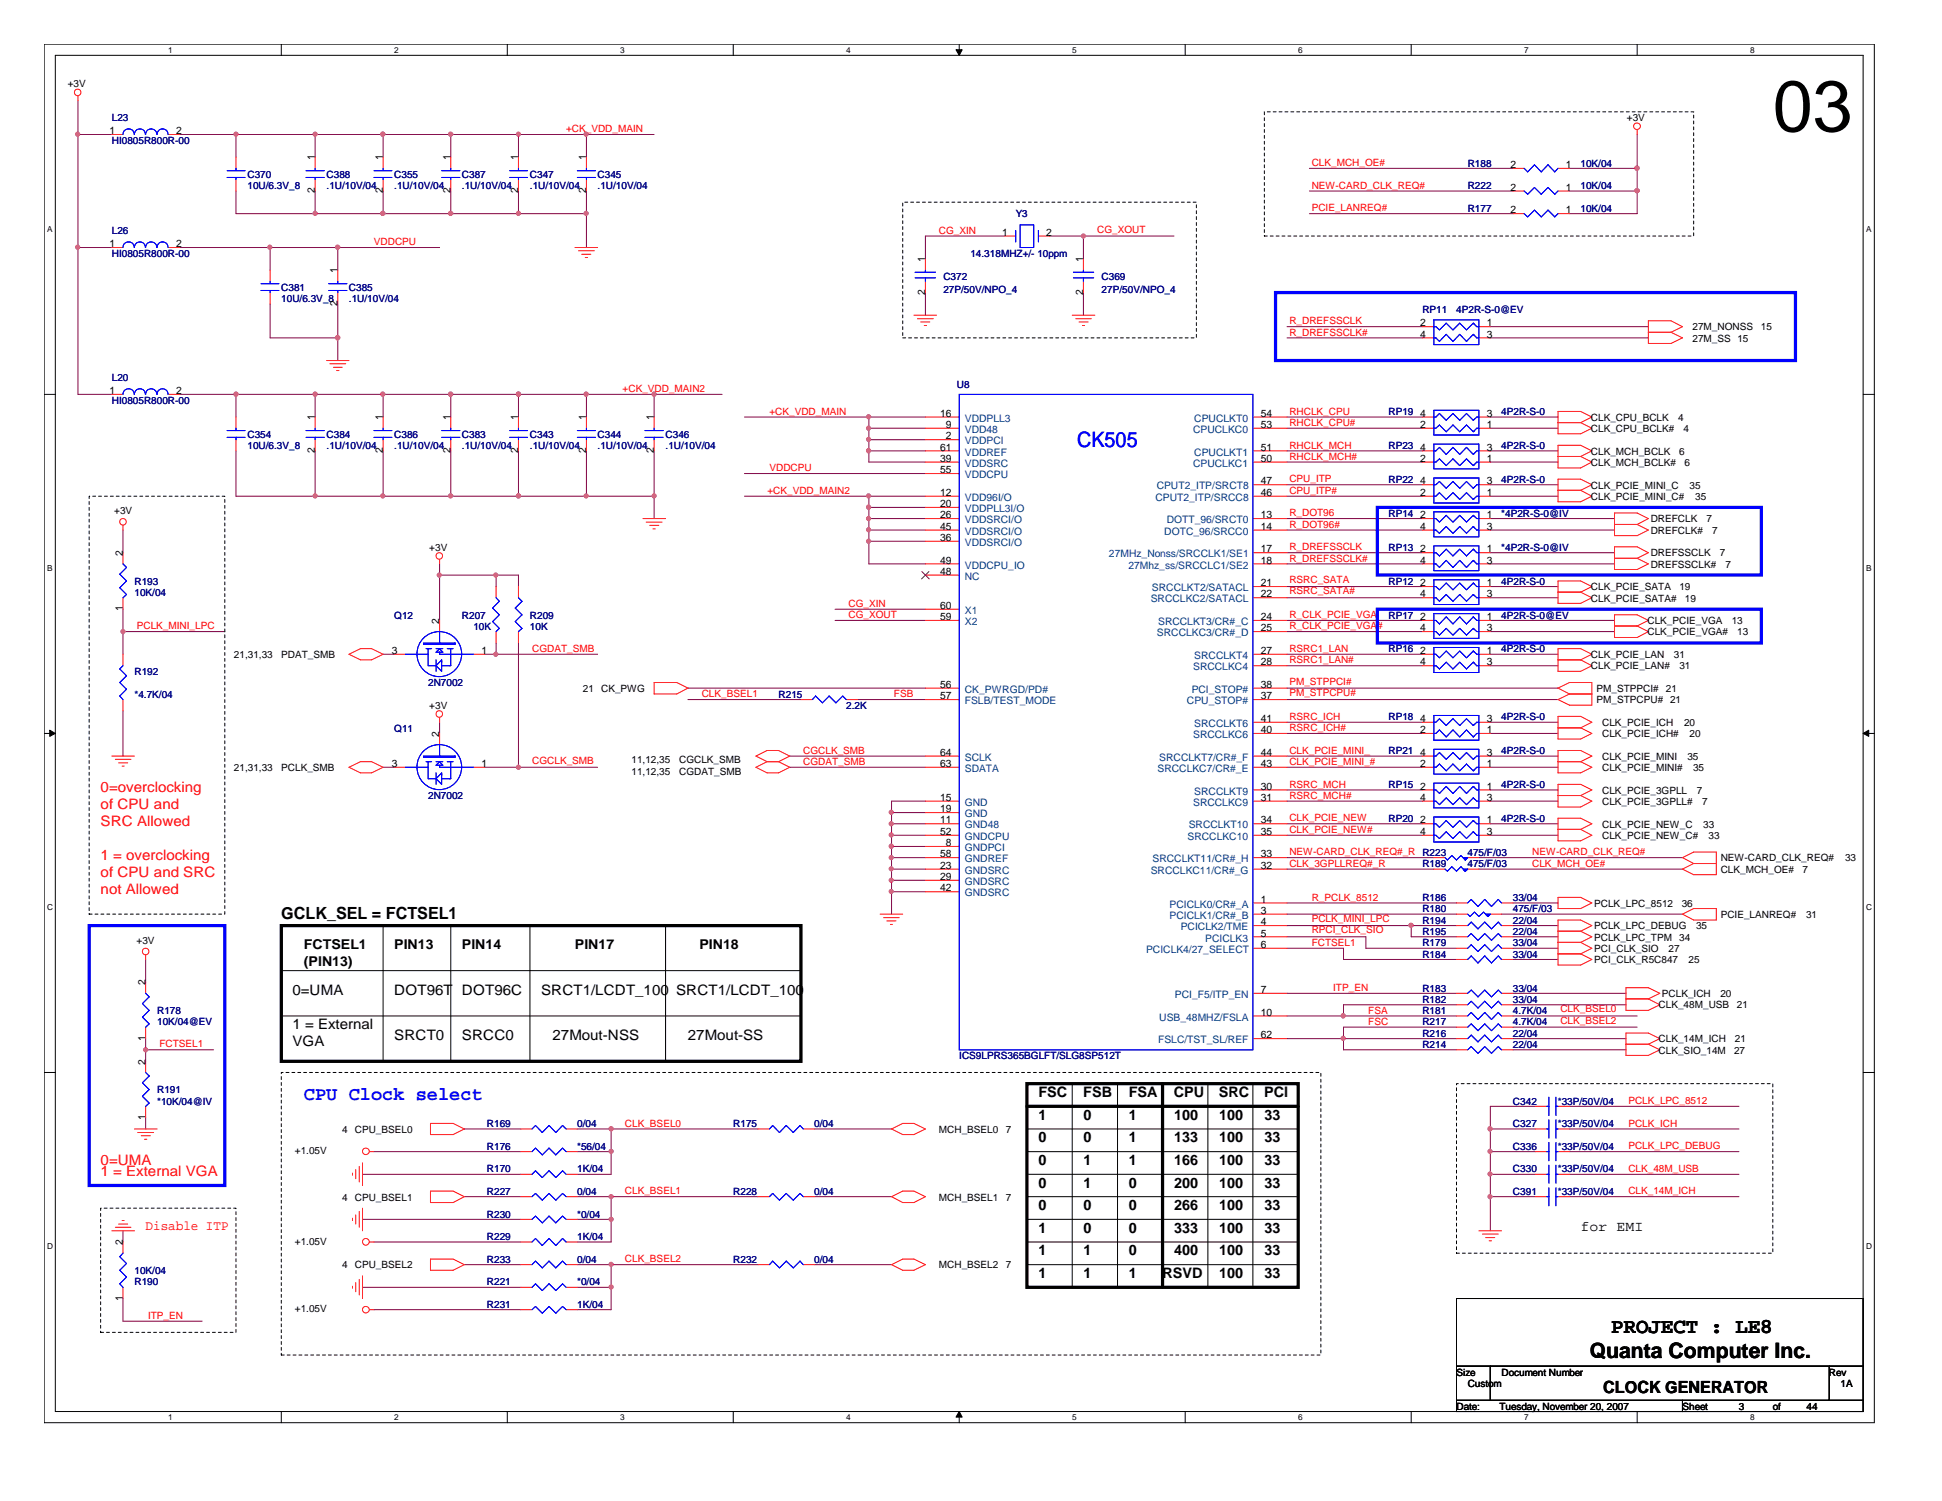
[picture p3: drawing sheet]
<svg xmlns="http://www.w3.org/2000/svg" width="279mm" height="216mm" viewBox="0 0 279 216" stroke-linecap="round" stroke-linejoin="round" font-family="sans-serif">
<defs><g id="words">
<text font-size="10.4" x="255.1" y="18.9">03</text>
<text font-size="3" fill="#00f" x="155" y="64.3">CK505</text>
<g font-size="3">
<text x="231.8" y="191.8">PROJECT : LE8</text>
<text x="228.7" y="195.3">Quanta Computer Inc.</text>
</g>
<text font-size="2.8" fill="#00f" x="43.7" y="158.2">CPU Clock select</text>
<g font-size="2.4">
<text x="40.5" y="132.1">GCLK_SEL = FCTSEL1</text>
<text x="230.7" y="200.4">CLOCK GENERATOR</text>
</g>
<g font-size="2.1" fill="#f00">
<text x="14.5" y="113.9">0=overclocking</text>
<text x="14.5" y="116.4">of CPU and</text>
<text x="14.5" y="118.8">SRC Allowed</text>
<text x="14.5" y="123.7">1 = overclocking</text>
<text x="14.5" y="126.1">of CPU and SRC</text>
<text x="14.5" y="128.6">not Allowed</text>
<text x="14.5" y="167.6">0=UMA</text>
<text x="14.5" y="169.2">1 = External VGA</text>
</g>
<g font-size="2.1">
<text x="42.1" y="143.2">0=UMA</text>
<text x="56.7" y="143.2">DOT96T</text>
<text x="66.5" y="143.2">DOT96C</text>
<text x="77.9" y="143.2">SRCT1/LCDT_100</text>
<text x="97.3" y="143.2">SRCT1/LCDT_100</text>
<text x="42.1" y="148">1 = External</text>
<text x="56.7" y="149.6">SRCT0</text>
<text x="66.5" y="149.6">SRCC0</text>
<text x="79.5" y="149.6">27Mout-NSS</text>
<text x="99" y="149.6">27Mout-SS</text>
<text x="42.1" y="150.5">VGA</text>
<text x="149.4" y="157.8">FSC</text>
<text x="149.4" y="161">1</text>
<text x="155.9" y="157.8">FSB</text>
<text x="155.9" y="161">0</text>
<text x="162.4" y="157.8">FSA</text>
<text x="162.4" y="161">1</text>
<text x="168.9" y="157.8">CPU</text>
<text x="168.9" y="161">100</text>
<text x="175.4" y="157.8">SRC</text>
<text x="175.4" y="161">100</text>
<text x="181.9" y="157.8">PCI</text>
<text x="181.9" y="161">33</text>
<text x="149.4" y="164.3">0</text>
<text x="149.4" y="167.6">0</text>
<text x="155.9" y="164.3">0</text>
<text x="155.9" y="167.6">1</text>
<text x="162.4" y="164.3">1</text>
<text x="162.4" y="167.6">1</text>
<text x="168.9" y="164.3">133</text>
<text x="168.9" y="167.6">166</text>
<text x="175.4" y="164.3">100</text>
<text x="175.4" y="167.6">100</text>
<text x="181.9" y="164.3">33</text>
<text x="181.9" y="167.6">33</text>
<text x="149.4" y="170.8">0</text>
<text x="155.9" y="170.8">1</text>
<text x="162.4" y="170.8">0</text>
<text x="168.9" y="170.8">200</text>
<text x="175.4" y="170.8">100</text>
<text x="181.9" y="170.8">33</text>
<text x="149.4" y="177.3">1</text>
<text x="149.4" y="174">0</text>
<text x="155.9" y="177.3">0</text>
<text x="155.9" y="174">0</text>
<text x="162.4" y="174">0</text>
<text x="162.4" y="177.3">0</text>
<text x="168.9" y="174">266</text>
<text x="168.9" y="177.3">333</text>
<text x="175.4" y="174">100</text>
<text x="175.4" y="177.3">100</text>
<text x="181.9" y="177.3">33</text>
<text x="181.9" y="174">33</text>
<text x="227.4" y="177">for EMI</text>
<text x="149.4" y="183.8">1</text>
<text x="149.4" y="180.6">1</text>
<text x="155.9" y="180.6">1</text>
<text x="155.9" y="183.8">1</text>
<text x="162.4" y="183.8">1</text>
<text x="162.4" y="180.6">0</text>
<text x="167.3" y="183.8">RSVD</text>
<text x="168.9" y="180.6">400</text>
<text x="175.4" y="180.6">100</text>
<text x="175.4" y="183.8">100</text>
<text x="181.9" y="180.6">33</text>
<text x="181.9" y="183.8">33</text>
</g>
<g font-size="1.9">
<text x="43.7" y="136.6">FCTSEL1</text>
<text x="56.7" y="136.6">PIN13</text>
<text x="66.5" y="136.6">PIN14</text>
<text x="82.7" y="136.6">PIN17</text>
<text x="100.6" y="136.6">PIN18</text>
<text x="43.7" y="138.9">(PIN13)</text>
</g>
<text font-size="1.9" fill="#f00" x="21" y="176.9">Disable ITP</text>
<g font-size="1.5">
<text x="15.7" y="19.3">1</text>
<text x="25.4" y="19.3">2</text>
<text x="45.3" y="23.1" transform="rotate(-90 45.3 23.1)">1</text>
<text x="55.1" y="23.1" transform="rotate(-90 55.1 23.1)">1</text>
<text x="64.8" y="23.1" transform="rotate(-90 64.8 23.1)">1</text>
<text x="74.5" y="23.1" transform="rotate(-90 74.5 23.1)">1</text>
<text x="84.3" y="23.1" transform="rotate(-90 84.3 23.1)">1</text>
<text x="45.3" y="27.8" transform="rotate(-90 45.3 27.8)">2</text>
<text x="55.1" y="27.8" transform="rotate(-90 55.1 27.8)">2</text>
<text x="64.8" y="27.8" transform="rotate(-90 64.8 27.8)">2</text>
<text x="74.5" y="27.8" transform="rotate(-90 74.5 27.8)">2</text>
<text x="84.3" y="27.8" transform="rotate(-90 84.3 27.8)">2</text>
<text x="217.3" y="24.2">2</text>
<text x="217.3" y="27.4">2</text>
<text x="225.3" y="24.2">1</text>
<text x="225.3" y="27.4">1</text>
<text x="15.7" y="35.6">1</text>
<text x="25.4" y="35.6">2</text>
<text x="144.2" y="33.9">1</text>
<text x="150.5" y="33.9">2</text>
<text x="217.3" y="30.7">2</text>
<text x="225.3" y="30.7">1</text>
<text x="48.6" y="39.3" transform="rotate(-90 48.6 39.3)">1</text>
<text x="133.1" y="37.7" transform="rotate(-90 133.1 37.7)">1</text>
<text x="155.8" y="37.7" transform="rotate(-90 155.8 37.7)">1</text>
<text x="48.6" y="44" transform="rotate(-90 48.6 44)">2</text>
<text x="133.1" y="42.4" transform="rotate(-90 133.1 42.4)">2</text>
<text x="155.8" y="42.4" transform="rotate(-90 155.8 42.4)">2</text>
<text x="204.3" y="46.9">2</text>
<text x="213.9" y="46.9">1</text>
<text x="204.3" y="48.6">4</text>
<text x="213.9" y="48.6">3</text>
<text x="15.7" y="56.7">1</text>
<text x="25.4" y="56.7">2</text>
<text x="135.3" y="59.9">16</text>
<text x="181.4" y="59.9">54</text>
<text x="204.3" y="59.9">4</text>
<text x="213.9" y="59.9">3</text>
<text x="45.3" y="65.2" transform="rotate(-90 45.3 65.2)">2</text>
<text x="45.3" y="60.5" transform="rotate(-90 45.3 60.5)">1</text>
<text x="55.1" y="65.2" transform="rotate(-90 55.1 65.2)">2</text>
<text x="55.1" y="60.5" transform="rotate(-90 55.1 60.5)">1</text>
<text x="64.8" y="65.2" transform="rotate(-90 64.8 65.2)">2</text>
<text x="64.8" y="60.5" transform="rotate(-90 64.8 60.5)">1</text>
<text x="74.5" y="65.2" transform="rotate(-90 74.5 65.2)">2</text>
<text x="74.5" y="60.5" transform="rotate(-90 74.5 60.5)">1</text>
<text x="84.3" y="65.2" transform="rotate(-90 84.3 65.2)">2</text>
<text x="84.3" y="60.5" transform="rotate(-90 84.3 60.5)">1</text>
<text x="94.1" y="65.2" transform="rotate(-90 94.1 65.2)">2</text>
<text x="94.1" y="60.5" transform="rotate(-90 94.1 60.5)">1</text>
<text x="135.3" y="64.8">61</text>
<text x="136.1" y="63.2">2</text>
<text x="136.1" y="61.6">9</text>
<text x="181.4" y="64.8">51</text>
<text x="181.4" y="61.6">53</text>
<text x="204.3" y="61.6">2</text>
<text x="204.3" y="64.8">4</text>
<text x="213.9" y="61.6">1</text>
<text x="213.9" y="64.8">3</text>
<text x="135.3" y="71.3">12</text>
<text x="135.3" y="66.4">39</text>
<text x="135.3" y="68.1">55</text>
<text x="181.4" y="71.3">46</text>
<text x="181.4" y="66.4">50</text>
<text x="181.4" y="69.7">47</text>
<text x="204.3" y="71.3">2</text>
<text x="204.3" y="69.7">4</text>
<text x="204.3" y="66.4">2</text>
<text x="213.9" y="71.3">1</text>
<text x="213.9" y="69.7">3</text>
<text x="213.9" y="66.4">1</text>
<text x="135.3" y="72.9">20</text>
<text x="135.3" y="74.5">26</text>
<text x="135.3" y="76.2">45</text>
<text x="135.3" y="77.8">36</text>
<text x="181.4" y="74.5">13</text>
<text x="181.4" y="76.2">14</text>
<text x="204.3" y="74.5">2</text>
<text x="204.3" y="76.2">4</text>
<text x="213.9" y="74.5">1</text>
<text x="213.9" y="76.2">3</text>
<text x="17.7" y="80" transform="rotate(-90 17.7 80)">2</text>
<text x="135.3" y="81.1">49</text>
<text x="135.3" y="82.7">48</text>
<text x="181.4" y="81.1">18</text>
<text x="181.4" y="79.5">17</text>
<text x="204.3" y="79.5">2</text>
<text x="204.3" y="81.1">4</text>
<text x="213.9" y="79.5">1</text>
<text x="213.9" y="81.1">3</text>
<text x="17.7" y="87.9" transform="rotate(-90 17.7 87.9)">1</text>
<text x="63.2" y="89.7" transform="rotate(-90 63.2 89.7)">2</text>
<text x="135.3" y="87.6">60</text>
<text x="135.3" y="89.2">59</text>
<text x="181.4" y="84.3">21</text>
<text x="181.4" y="85.9">22</text>
<text x="181.4" y="89.2">24</text>
<text x="204.3" y="84.3">2</text>
<text x="204.3" y="85.9">4</text>
<text x="204.3" y="89.2">2</text>
<text x="213.9" y="84.3">1</text>
<text x="213.9" y="85.9">3</text>
<text x="213.9" y="89.2">1</text>
<text x="56.4" y="94.1">3</text>
<text x="69.3" y="94.1">1</text>
<text x="181.4" y="90.8">25</text>
<text x="181.4" y="94.1">27</text>
<text x="181.4" y="95.7">28</text>
<text x="204.3" y="90.8">4</text>
<text x="204.3" y="94.1">2</text>
<text x="204.3" y="95.7">4</text>
<text x="213.9" y="90.8">3</text>
<text x="213.9" y="94.1">1</text>
<text x="213.9" y="95.7">3</text>
<text x="135.3" y="98.9">56</text>
<text x="135.3" y="100.6">57</text>
<text x="181.4" y="98.9">38</text>
<text x="181.4" y="100.6">37</text>
<text x="63.2" y="106" transform="rotate(-90 63.2 106)">2</text>
<text x="181.4" y="103.8">41</text>
<text x="181.4" y="105.5">40</text>
<text x="204.3" y="105.5">2</text>
<text x="204.3" y="103.8">4</text>
<text x="213.9" y="105.5">1</text>
<text x="213.9" y="103.8">3</text>
<text x="56.4" y="110.3">3</text>
<text x="69.3" y="110.3">1</text>
<text x="135.3" y="108.7">64</text>
<text x="135.3" y="110.3">63</text>
<text x="181.4" y="108.7">44</text>
<text x="181.4" y="110.3">43</text>
<text x="181.4" y="113.6">30</text>
<text x="204.3" y="113.6">2</text>
<text x="204.3" y="110.3">2</text>
<text x="204.3" y="108.7">4</text>
<text x="213.9" y="113.6">1</text>
<text x="213.9" y="110.3">1</text>
<text x="213.9" y="108.7">3</text>
<text x="135.3" y="115.2">15</text>
<text x="135.3" y="116.8">19</text>
<text x="135.3" y="118.4">11</text>
<text x="181.4" y="115.2">31</text>
<text x="181.4" y="118.4">34</text>
<text x="204.3" y="115.2">4</text>
<text x="204.3" y="118.4">2</text>
<text x="213.9" y="115.2">3</text>
<text x="213.9" y="118.4">1</text>
<text x="135.3" y="120.1">52</text>
<text x="135.3" y="123.3">58</text>
<text x="135.3" y="125">23</text>
<text x="136.1" y="121.7">8</text>
<text x="181.4" y="120.1">35</text>
<text x="181.4" y="123.3">33</text>
<text x="181.4" y="125">32</text>
<text x="204.3" y="120.1">4</text>
<text x="213.9" y="120.1">3</text>
<text x="135.3" y="126.6">29</text>
<text x="135.3" y="128.2">42</text>
<text x="181.4" y="129.8">1</text>
<text x="181.4" y="131.4">3</text>
<text x="181.4" y="133.1">4</text>
<text x="181.4" y="134.7">5</text>
<text x="181.4" y="136.4">6</text>
<text x="20.9" y="141.7" transform="rotate(-90 20.9 141.7)">2</text>
<text x="181.4" y="142.8">7</text>
<text x="20.9" y="149.7" transform="rotate(-90 20.9 149.7)">1</text>
<text x="181.4" y="146.1">10</text>
<text x="181.4" y="149.4">62</text>
<text x="20.9" y="153.1" transform="rotate(-90 20.9 153.1)">2</text>
<text x="20.9" y="161.1" transform="rotate(-90 20.9 161.1)">1</text>
<text x="17.7" y="179.1" transform="rotate(-90 17.7 179.1)">2</text>
<text x="17.7" y="187.1" transform="rotate(-90 17.7 187.1)">1</text>
</g>
<g font-size="1.5" fill="#004080">
<text x="138.8" y="60.7">VDDPLL3</text>
<text x="138.8" y="65.5">VDDREF</text>
<text x="138.8" y="63.9">VDDPCI</text>
<text x="138.8" y="62.3">VDD48</text>
<text x="171.7" y="62.3">CPUCLKC0</text>
<text x="171.8" y="65.5">CPUCLKT1</text>
<text x="171.8" y="60.7">CPUCLKT0</text>
<text x="138.8" y="67.1">VDDSRC</text>
<text x="138.8" y="68.8">VDDCPU</text>
<text x="166.4" y="70.4">CPUT2_ITP/SRCT8</text>
<text x="171.7" y="67.1">CPUCLKC1</text>
<text x="138.8" y="72.1">VDD96I/O</text>
<text x="138.8" y="73.7">VDDPLL3I/O</text>
<text x="138.8" y="75.3">VDDSRCI/O</text>
<text x="138.8" y="76.9">VDDSRCI/O</text>
<text x="166.2" y="72.1">CPUT2_ITP/SRCC8</text>
<text x="167.5" y="76.9">DOTC_96/SRCC0</text>
<text x="167.9" y="75.3">DOTT_96/SRCT0</text>
<text x="138.8" y="78.5">VDDSRCI/O</text>
<text x="138.8" y="81.8">VDDCPU_IO</text>
<text x="138.8" y="83.4">NC</text>
<text x="159.6" y="80.2">27MHz_Nonss/SRCCLK1/SE1</text>
<text x="162.3" y="81.8">27Mhz_ss/SRCCLC1/SE2</text>
<text x="138.8" y="88.3">X1</text>
<text x="138.8" y="89.9">X2</text>
<text x="165.6" y="86.7">SRCCLKC2/SATACL</text>
<text x="165.7" y="85">SRCCLKT2/SATACL</text>
<text x="166.6" y="89.9">SRCCLKT3/CR#_C</text>
<text x="166.5" y="91.5">SRCCLKC3/CR#_D</text>
<text x="171.8" y="94.8">SRCCLKT4</text>
<text x="138.8" y="99.7">CK_PWRGD/PD#</text>
<text x="138.8" y="101.3">FSLB/TEST_MODE</text>
<text x="170.8" y="101.3">CPU_STOP#</text>
<text x="171.4" y="99.7">PCI_STOP#</text>
<text x="171.7" y="96.4">SRCCLKC4</text>
<text x="171.7" y="106.2">SRCCLKC6</text>
<text x="171.8" y="104.6">SRCCLKT6</text>
<text x="138.8" y="109.4">SCLK</text>
<text x="138.8" y="111">SDATA</text>
<text x="166.5" y="111">SRCCLKC7/CR#_E</text>
<text x="166.8" y="109.4">SRCCLKT7/CR#_F</text>
<text x="138.8" y="115.9">GND</text>
<text x="138.8" y="117.6">GND</text>
<text x="138.8" y="119.2">GND48</text>
<text x="171" y="119.2">SRCCLKT10</text>
<text x="171.7" y="115.9">SRCCLKC9</text>
<text x="171.8" y="114.3">SRCCLKT9</text>
<text x="138.8" y="120.8">GNDCPU</text>
<text x="138.8" y="122.4">GNDPCI</text>
<text x="138.8" y="124">GNDREF</text>
<text x="138.8" y="125.7">GNDSRC</text>
<text x="165.6" y="125.7">SRCCLKC11/CR#_G</text>
<text x="165.8" y="124">SRCCLKT11/CR#_H</text>
<text x="170.9" y="120.8">SRCCLKC10</text>
<text x="138.8" y="127.3">GNDSRC</text>
<text x="138.8" y="128.9">GNDSRC</text>
<text x="168.3" y="130.6">PCICLK0/CR#_A</text>
<text x="164.9" y="137.1">PCICLK4/27_SELECT</text>
<text x="168.3" y="132.2">PCICLK1/CR#_B</text>
<text x="169.9" y="133.8">PCICLK2/TME</text>
<text x="173.4" y="135.4">PCICLK3</text>
<text x="169" y="143.6">PCI_F5/ITP_EN</text>
<text x="166.8" y="146.8">USB_48MHZ/FSLA</text>
<text x="166.6" y="150.1">FSLC/TST_SL/REF</text>
</g>
<g font-size="1.4">
<text x="9.7" y="12.6">+3V</text>
<text x="234.1" y="17.4">+3V</text>
<text x="243.5" y="47.5">27M_NONSS</text>
<text x="253.3" y="47.5">15</text>
<text x="243.5" y="49.1">27M_SS 15</text>
<text x="228.9" y="62.1">CLK_CPU_BCLK#</text>
<text x="228.9" y="65.4">CLK_MCH_BCLK</text>
<text x="228.9" y="60.5">CLK_CPU_BCLK</text>
<text x="241.4" y="60.5">4</text>
<text x="241.6" y="65.4">6</text>
<text x="242.2" y="62.1">4</text>
<text x="228.9" y="67">CLK_MCH_BCLK#</text>
<text x="228.9" y="71.9">CLK_PCIE_MINI_C#</text>
<text x="228.9" y="70.3">CLK_PCIE_MINI_C</text>
<text x="242.4" y="67">6</text>
<text x="243.1" y="70.3">35</text>
<text x="243.9" y="71.9">35</text>
<text x="16.4" y="74">+3V</text>
<text x="237.5" y="76.8">DREFCLK#</text>
<text x="237.5" y="75.1">DREFCLK</text>
<text x="245.5" y="75.1">7</text>
<text x="246.3" y="76.8">7</text>
<text x="61.8" y="79.2">+3V</text>
<text x="237.5" y="80">DREFSSCLK</text>
<text x="237.5" y="81.7">DREFSSCLK#</text>
<text x="247.5" y="80">7</text>
<text x="248.2" y="81.7">7</text>
<text x="228.9" y="84.9">CLK_PCIE_SATA</text>
<text x="228.9" y="86.5">CLK_PCIE_SATA#</text>
<text x="237" y="89.8">CLK_PCIE_VGA</text>
<text x="241.6" y="84.9">19</text>
<text x="242.4" y="86.5">19</text>
<text x="249.1" y="89.8">13</text>
<text x="33.7" y="94.7">21,31,33</text>
<text x="40.5" y="94.7">PDAT_SMB</text>
<text x="228.9" y="94.7">CLK_PCIE_LAN</text>
<text x="237" y="91.4">CLK_PCIE_VGA#</text>
<text x="240.8" y="94.7">31</text>
<text x="249.9" y="91.4">13</text>
<text x="61.8" y="102">+3V</text>
<text x="83.9" y="99.5">21</text>
<text x="86.5" y="99.5">CK_PWG</text>
<text x="228.9" y="96.3">CLK_PCIE_LAN#</text>
<text x="229.7" y="101.2">PM_STPCPU# 21</text>
<text x="229.7" y="99.5">PM_STPPCI#</text>
<text x="239.7" y="99.5">21</text>
<text x="241.6" y="96.3">31</text>
<text x="230.5" y="106">CLK_PCIE_ICH#</text>
<text x="230.5" y="104.4">CLK_PCIE_ICH</text>
<text x="242.3" y="104.4">20</text>
<text x="243.1" y="106">20</text>
<text x="33.7" y="110.9">21,31,33</text>
<text x="40.5" y="110.9">PCLK_SMB</text>
<text x="90.8" y="109.8">11,12,35</text>
<text x="90.8" y="111.4">11,12,35</text>
<text x="97.7" y="109.8">CGCLK_SMB</text>
<text x="97.7" y="111.4">CGDAT_SMB</text>
<text x="230.5" y="110.9">CLK_PCIE_MINI#</text>
<text x="230.5" y="109.3">CLK_PCIE_MINI</text>
<text x="242.8" y="109.3">35</text>
<text x="243.6" y="110.9">35</text>
<text x="230.5" y="119">CLK_PCIE_NEW_C</text>
<text x="230.5" y="114.2">CLK_PCIE_3GPLL</text>
<text x="230.5" y="115.8">CLK_PCIE_3GPLL#</text>
<text x="244.1" y="114.2">7</text>
<text x="244.9" y="115.8">7</text>
<text x="245" y="119">33</text>
<text x="230.5" y="120.6">CLK_PCIE_NEW_C#</text>
<text x="245.8" y="120.6">33</text>
<text x="247.6" y="123.9">NEW-CARD_CLK_REQ#</text>
<text x="247.6" y="125.6">CLK_MCH_OE#</text>
<text x="259.3" y="125.6">7</text>
<text x="265.5" y="123.9">33</text>
<text x="229.4" y="130.4">PCLK_LPC_8512</text>
<text x="242" y="130.4">36</text>
<text x="19.6" y="135.8">+3V</text>
<text x="229.4" y="133.7">PCLK_LPC_DEBUG</text>
<text x="229.4" y="135.3">PCLK_LPC_TPM</text>
<text x="229.4" y="136.9">PCI_CLK_SIO</text>
<text x="240.1" y="136.9">27</text>
<text x="241.6" y="135.3">34</text>
<text x="244" y="133.7">35</text>
<text x="247.6" y="132">PCIE_LANREQ#</text>
<text x="259.8" y="132">31</text>
<text x="229.4" y="138.6">PCI_CLK_R5C847</text>
<text x="239.1" y="143.4">PCLK_ICH</text>
<text x="242.9" y="138.6">25</text>
<text x="247.5" y="143.4">20</text>
<text x="238.6" y="145">CLK_48M_USB</text>
<text x="238.6" y="149.9">CLK_14M_ICH</text>
<text x="249.6" y="149.9">21</text>
<text x="249.9" y="145">21</text>
<text x="238.6" y="151.6">CLK_SIO_14M</text>
<text x="249.5" y="151.6">27</text>
<text x="42.4" y="166">+1.05V</text>
<text x="49.2" y="162.9">4</text>
<text x="51.1" y="162.9">CPU_BSEL0</text>
<text x="135.1" y="162.9">MCH_BSEL0</text>
<text x="144.7" y="162.9">7</text>
<text x="49.2" y="172.7">4</text>
<text x="51.1" y="172.7">CPU_BSEL1</text>
<text x="135.1" y="172.7">MCH_BSEL1</text>
<text x="144.7" y="172.7">7</text>
<text x="42.4" y="179">+1.05V</text>
<text x="49.2" y="182.5">4</text>
<text x="51.1" y="182.5">CPU_BSEL2</text>
<text x="135.1" y="182.5">MCH_BSEL2</text>
<text x="144.7" y="182.5">7</text>
<text x="42.4" y="188.8">+1.05V</text>
<text x="209.5" y="197.9">Size</text>
<text x="216" y="197.9">Document Number</text>
<text x="263.1" y="197.9">Rev</text>
<text x="209.5" y="202.8">Date:</text>
<text x="211.2" y="199.5">Custom</text>
<text x="215.7" y="202.8">Tuesday, November 20, 2007</text>
<text x="242.1" y="202.8">Sheet</text>
<text x="250.2" y="202.8">3</text>
<text x="255.1" y="202.8">of</text>
<text x="259.9" y="202.8">44</text>
<text x="264.8" y="199.5">1A</text>
</g>
<g font-size="1.4" fill="#000080">
<text x="16.1" y="17.4">L23</text>
<text x="16.1" y="20.7">HI0805R800R-00</text>
<text x="211.2" y="24">R188</text>
<text x="227.4" y="24">10K/04</text>
<text x="35.6" y="25.6">C370</text>
<text x="35.6" y="27.2">10U/6.3V_8</text>
<text x="47" y="25.6">C388</text>
<text x="47" y="27.2">.1U/10V/04</text>
<text x="56.7" y="25.6">C355</text>
<text x="56.7" y="27.2">.1U/10V/04</text>
<text x="66.5" y="25.6">C387</text>
<text x="66.5" y="27.2">.1U/10V/04</text>
<text x="76.2" y="25.6">C347</text>
<text x="76.2" y="27.2">.1U/10V/04</text>
<text x="86" y="25.6">C345</text>
<text x="86" y="27.2">.1U/10V/04</text>
<text x="211.2" y="27.2">R222</text>
<text x="227.4" y="27.2">10K/04</text>
<text x="16.1" y="33.7">L26</text>
<text x="146.1" y="31.2">Y3</text>
<text x="211.2" y="30.4">R177</text>
<text x="227.4" y="30.4">10K/04</text>
<text x="16.1" y="37">HI0805R800R-00</text>
<text x="40.5" y="41.8">C381</text>
<text x="50.2" y="41.8">C385</text>
<text x="135.7" y="40.2">C372</text>
<text x="139.6" y="37">14.318MHZ+/- 10ppm</text>
<text x="158.5" y="40.2">C369</text>
<text x="40.5" y="43.4">10U/6.3V_8</text>
<text x="50.2" y="43.4">.1U/10V/04</text>
<text x="135.7" y="42.2">27P/50V/NPO_4</text>
<text x="158.5" y="42.2">27P/50V/NPO_4</text>
<text x="204.6" y="45.1">RP11</text>
<text x="209.5" y="45.1">4P2R-S-0@EV</text>
<text x="16.1" y="54.8">L20</text>
<text x="16.1" y="58.1">HI0805R800R-00</text>
<text x="137.7" y="55.8">U8</text>
<text x="199.8" y="59.7">RP19</text>
<text x="216" y="59.7">4P2R-S-0</text>
<text x="35.6" y="62.9">C354</text>
<text x="35.6" y="64.6">10U/6.3V_8</text>
<text x="47" y="62.9">C384</text>
<text x="47" y="64.6">.1U/10V/04</text>
<text x="56.7" y="62.9">C386</text>
<text x="56.7" y="64.6">.1U/10V/04</text>
<text x="66.5" y="62.9">C383</text>
<text x="66.5" y="64.6">.1U/10V/04</text>
<text x="76.2" y="62.9">C343</text>
<text x="76.2" y="64.6">.1U/10V/04</text>
<text x="86" y="62.9">C344</text>
<text x="86" y="64.6">.1U/10V/04</text>
<text x="95.8" y="62.9">C346</text>
<text x="95.8" y="64.6">.1U/10V/04</text>
<text x="199.8" y="64.6">RP23</text>
<text x="216" y="64.6">4P2R-S-0</text>
<text x="199.8" y="69.5">RP22</text>
<text x="216" y="69.5">4P2R-S-0</text>
<text x="199.8" y="74.3">RP14</text>
<text x="216" y="74.3">*4P2R-S-0@IV</text>
<text x="199.8" y="79.2">RP13</text>
<text x="216" y="79.2">*4P2R-S-0@IV</text>
<text x="19.3" y="84.1">R193</text>
<text x="19.3" y="85.7">10K/04</text>
<text x="56.7" y="89">Q12</text>
<text x="66.5" y="89">R207</text>
<text x="76.2" y="89">R209</text>
<text x="199.8" y="84.1">RP12</text>
<text x="199.8" y="89">RP17</text>
<text x="216" y="84.1">4P2R-S-0</text>
<text x="216" y="89">4P2R-S-0@EV</text>
<text x="68.1" y="90.6">10K</text>
<text x="76.2" y="90.6">10K</text>
<text x="199.8" y="93.9">RP16</text>
<text x="216" y="93.9">4P2R-S-0</text>
<text x="19.3" y="97.1">R192</text>
<text x="19.3" y="100.3">*4.7K/04</text>
<text x="61.6" y="98.7">2N7002</text>
<text x="112" y="100.3">R215</text>
<text x="121.8" y="102">2.2K</text>
<text x="56.7" y="105.2">Q11</text>
<text x="199.8" y="103.6">RP18</text>
<text x="216" y="103.6">4P2R-S-0</text>
<text x="199.8" y="113.4">RP15</text>
<text x="199.8" y="108.5">RP21</text>
<text x="216" y="113.4">4P2R-S-0</text>
<text x="216" y="108.5">4P2R-S-0</text>
<text x="61.6" y="115">2N7002</text>
<text x="199.8" y="118.2">RP20</text>
<text x="216" y="118.2">4P2R-S-0</text>
<text x="204.6" y="124.7">R189</text>
<text x="211.1" y="124.7">475/F/03</text>
<text x="211.1" y="123.1">475/F/03</text>
<text x="204.6" y="129.6">R186</text>
<text x="204.6" y="131.2">R180</text>
<text x="217.7" y="129.6">33/04</text>
<text x="217.7" y="131.2">475/F/03</text>
<text x="204.6" y="137.8">R184</text>
<text x="204.6" y="136.1">R179</text>
<text x="204.6" y="134.5">R195</text>
<text x="204.6" y="132.8">R194</text>
<text x="217.7" y="137.8">33/04</text>
<text x="217.7" y="136.1">33/04</text>
<text x="217.7" y="134.5">22/04</text>
<text x="217.7" y="132.8">22/04</text>
<text x="204.6" y="142.6">R183</text>
<text x="217.7" y="142.6">33/04</text>
<text x="22.6" y="145.9">R178</text>
<text x="22.6" y="147.5">10K/04@EV</text>
<text x="204.6" y="149.1">R216</text>
<text x="204.6" y="145.9">R181</text>
<text x="204.6" y="144.2">R182</text>
<text x="204.6" y="147.5">R217</text>
<text x="217.7" y="149.1">22/04</text>
<text x="217.7" y="145.9">4.7K/04</text>
<text x="217.7" y="144.2">33/04</text>
<text x="217.7" y="147.5">4.7K/04</text>
<text x="138" y="152.4">ICS9LPRS365BGLFT/SLG8SP512T</text>
<text x="204.6" y="150.7">R214</text>
<text x="217.7" y="150.7">22/04</text>
<text x="22.6" y="157.2">R191</text>
<text x="22.6" y="158.9">*10K/04@IV</text>
<text x="217.7" y="158.9">C342</text>
<text x="224.1" y="158.9">*33P/50V/04</text>
<text x="70.1" y="165.4">R176</text>
<text x="70.1" y="162.1">R169</text>
<text x="83" y="165.4">*56/04</text>
<text x="83" y="162.1">0/04</text>
<text x="105.5" y="162.1">R175</text>
<text x="117.2" y="162.1">0/04</text>
<text x="217.7" y="165.4">C336</text>
<text x="217.7" y="162.1">C327</text>
<text x="224.1" y="165.4">*33P/50V/04</text>
<text x="224.1" y="162.1">*33P/50V/04</text>
<text x="70.1" y="171.9">R227</text>
<text x="70.1" y="168.6">R170</text>
<text x="83" y="171.9">0/04</text>
<text x="83" y="168.6">1K/04</text>
<text x="105.5" y="171.9">R228</text>
<text x="117.2" y="171.9">0/04</text>
<text x="217.7" y="171.9">C391</text>
<text x="217.7" y="168.6">C330</text>
<text x="224.1" y="171.9">*33P/50V/04</text>
<text x="224.1" y="168.6">*33P/50V/04</text>
<text x="70.1" y="178.4">R229</text>
<text x="70.1" y="175.1">R230</text>
<text x="83" y="178.4">1K/04</text>
<text x="83" y="175.1">*0/04</text>
<text x="19.3" y="184.9">R190</text>
<text x="19.3" y="183.3">10K/04</text>
<text x="70.1" y="184.9">R221</text>
<text x="70.1" y="181.6">R233</text>
<text x="83" y="184.9">*0/04</text>
<text x="83" y="181.6">0/04</text>
<text x="105.5" y="181.6">R232</text>
<text x="117.2" y="181.6">0/04</text>
<text x="70.1" y="188.1">R231</text>
<text x="83" y="188.1">1K/04</text>
</g>
<g font-size="1.4" fill="#f00">
<text x="81.4" y="19">+CK_VDD_MAIN</text>
<text x="188.7" y="23.9">CLK_MCH_OE#</text>
<text x="188.7" y="27.1">NEW-CARD_CLK_REQ#</text>
<text x="53.8" y="35.3">VDDCPU</text>
<text x="135.1" y="33.6">CG_XIN</text>
<text x="157.9" y="33.5">CG_XOUT</text>
<text x="188.7" y="30.4">PCIE_LANREQ#</text>
<text x="185.5" y="46.7">R_DREFSSCLK</text>
<text x="185.5" y="48.3">R_DREFSSCLK#</text>
<text x="89.6" y="56.4">+CK_VDD_MAIN2</text>
<text x="110.7" y="59.6">+CK_VDD_MAIN</text>
<text x="185.5" y="59.6">RHCLK_CPU</text>
<text x="185.5" y="64.5">RHCLK_MCH</text>
<text x="185.5" y="61.3">RHCLK_CPU#</text>
<text x="110.4" y="71">+CK_VDD_MAIN2</text>
<text x="110.7" y="67.8">VDDCPU</text>
<text x="185.5" y="71">CPU_ITP#</text>
<text x="185.5" y="69.4">CPU_ITP</text>
<text x="185.5" y="66.1">RHCLK_MCH#</text>
<text x="185.5" y="75.9">R_DOT96#</text>
<text x="185.5" y="74.3">R_DOT96</text>
<text x="185.5" y="79.2">R_DREFSSCLK</text>
<text x="185.5" y="80.8">R_DREFSSCLK#</text>
<text x="185.5" y="83.9">RSRC_SATA</text>
<text x="122.1" y="87.3">CG_XIN</text>
<text x="122.1" y="88.9">CG_XOUT</text>
<text x="185.5" y="88.9">R_CLK_PCIE_VGA</text>
<text x="185.5" y="85.5">RSRC_SATA#</text>
<text x="19.7" y="90.5">PCLK_MINI_LPC</text>
<text x="76.6" y="93.8">CGDAT_SMB</text>
<text x="185.5" y="90.5">R_CLK_PCIE_VGA#</text>
<text x="185.5" y="93.8">RSRC1_LAN</text>
<text x="185.5" y="95.4">RSRC1_LAN#</text>
<text x="101" y="100.3">CLK_BSEL1</text>
<text x="128.6" y="100.3">FSB</text>
<text x="185.5" y="100.1">PM_STPCPU#</text>
<text x="185.5" y="98.5">PM_STPPCI#</text>
<text x="185.5" y="105.2">RSRC_ICH#</text>
<text x="185.5" y="103.5">RSRC_ICH</text>
<text x="76.6" y="109.9">CGCLK_SMB</text>
<text x="115.6" y="108.4">CGCLK_SMB</text>
<text x="115.6" y="110">CGDAT_SMB</text>
<text x="185.5" y="113.3">RSRC_MCH</text>
<text x="185.5" y="108.4">CLK_PCIE_MINI_</text>
<text x="185.5" y="110">CLK_PCIE_MINI_#</text>
<text x="185.5" y="119.8">CLK_PCIE_NEW#</text>
<text x="185.5" y="118.2">CLK_PCIE_NEW</text>
<text x="185.5" y="114.9">RSRC_MCH#</text>
<text x="185.5" y="123">NEW-CARD_CLK_REQ#_R R223</text>
<text x="185.5" y="124.7">CLK_3GPLLREQ#_R</text>
<text x="220.4" y="124.7">CLK_MCH_OE#</text>
<text x="220.4" y="123">NEW-CARD_CLK_REQ#</text>
<text x="188.7" y="129.5">R_PCLK_8512</text>
<text x="188.7" y="136.1">FCTSEL1</text>
<text x="188.7" y="132.6">PCLK_MINI_LPC</text>
<text x="188.7" y="134.2">RPCI_CLK_SIO</text>
<text x="191.8" y="142.5">ITP_EN</text>
<text x="196.8" y="147.4">FSC</text>
<text x="196.8" y="145.8">FSA</text>
<text x="224.5" y="145.6">CLK_BSEL0</text>
<text x="224.5" y="147.3">CLK_BSEL2</text>
<text x="22.9" y="150.7">FCTSEL1</text>
<text x="234.3" y="158.8">PCLK_LPC_8512</text>
<text x="89.9" y="162.1">CLK_BSEL0</text>
<text x="234.3" y="162.1">PCLK_ICH</text>
<text x="234.3" y="165.3">PCLK_LPC_DEBUG</text>
<text x="89.9" y="171.8">CLK_BSEL1</text>
<text x="234.3" y="171.8">CLK_14M_ICH</text>
<text x="234.3" y="168.6">CLK_48M_USB</text>
<text x="89.9" y="181.6">CLK_BSEL2</text>
<text x="21.3" y="189.7">ITP_EN</text>
</g>
<g font-size="1.2">
<text x="24.2" y="7.6">1</text>
<text x="56.7" y="7.6">2</text>
<text x="89.2" y="7.6">3</text>
<text x="121.8" y="7.6">4</text>
<text x="154.3" y="7.6">5</text>
<text x="186.8" y="7.6">6</text>
<text x="219.3" y="7.6">7</text>
<text x="251.8" y="7.6">8</text>
<text x="6.8" y="33.4">A</text>
<text x="268.5" y="33.4">A</text>
<text x="6.8" y="82.2">B</text>
<text x="268.5" y="82.2">B</text>
<text x="6.8" y="130.9">C</text>
<text x="268.5" y="130.9">C</text>
<text x="6.8" y="179.7">D</text>
<text x="268.5" y="179.7">D</text>
<text x="24.2" y="204.3">1</text>
<text x="56.7" y="204.3">2</text>
<text x="89.2" y="204.3">3</text>
<text x="121.8" y="204.3">4</text>
<text x="154.3" y="204.3">5</text>
<text x="186.8" y="204.3">6</text>
<text x="219.3" y="204.3">7</text>
<text x="251.8" y="204.3">8</text>
</g>
</g></defs>
<g fill="none" stroke="#000" stroke-width=".14">
<path d="M6.3 6.3h263.4v198.3h-263.4zM8 8h260.1v195h-260.1zM40.5 6.3v1.7M73 6.3v1.7M105.5 6.3v1.7M138 6.3v1.7M170.5 6.3v1.7M203 6.3v1.7M235.5 6.3v1.7M6.3 56.7h1.7M268.1 56.7h1.6M6.3 105.5h1.7"/>
<path d="M268.1 105.5h1.6M40.5 139.6h74.7M55.1 133.1v19.6M64.9 133.1v19.6M76.2 133.1v19.6M95.8 133.1v19.6M6.3 154.3h1.7M40.5 146.1h74.7M154.3 155.9v29.3M160.8 155.9v29.3M173.8 155.9v29.3M180.3 155.9v29.3"/>
<path d="M268.1 154.3h1.6M147.7 165.7h39.1M147.7 168.9h39.1M147.7 178.6h39.1M147.7 172.1h39.1M147.7 175.4h39.1M147.7 162.4h39.1M147.7 181.9h39.1M209.5 186.8h58.6v9.7h-58.6zM209.5 196.5h4.9v4.9h-4.9zM214.4 196.5h48.8v4.9h-48.8zM263.2 196.5h4.9v4.9h-4.9z"/>
<path d="M40.5 203v1.6M73 203v1.6M105.5 203v1.6M138 203v1.6M170.5 203v1.6M203 203v1.6M209.5 201.4h32.6v1.6h-32.6zM235.5 203v1.6M242.1 201.4h26v1.6h-26z"/>
</g>
<g fill="#000" stroke="#000" stroke-width=".14">
<path d="M137.5 7.2h.9l-.4 .8z" fill-rule="evenodd"/>
<path d="M7.2 105l.8 .5-.8 .4z" fill-rule="evenodd"/>
<path d="M268.1 105.5l.8-.5v.9z" fill-rule="evenodd"/>
<path d="M138 203l.4 .8h-.9z" fill-rule="evenodd"/>
</g>
<g fill="none" stroke="#800040" stroke-width=".14">
<path d="M11.2 14.5v42.2h4.9M11.2 19.3h4.9M25.8 19.3h68.3M34 19.3v3.3M45.3 19.3v3.3M55.1 19.3v3.3M64.9 19.3v3.3M74.6 19.3v3.3M84.4 19.3v3.3M235.5 19.3v11.4h-9.7M11.2 35.6h4.9M25.8 35.6h37.4"/>
<path d="M34 27.5v3.2h50.4M38.9 35.6v3.3M45.3 27.5v3.2M48.6 35.6v3.3M55.1 27.5v3.2M64.9 27.5v3.2M74.6 27.5v3.2M84.4 27.5v8.1M144.5 34h-11.4v3.2M151 34h17.9M155.9 34v3.2M188.4 27.5h29.3"/>
<path d="M188.4 24.2h29.3M188.4 30.7h29.3M225.8 27.5h9.7M225.8 24.2h9.7M25.8 56.7h78.1M34 56.7v3.3M38.9 43.7v4.9h9.7M45.3 56.7v3.3M48.6 43.7v8.2M55.1 56.7v3.3M64.9 56.7v3.3M74.6 56.7v3.3"/>
<path d="M84.4 56.7v3.3M94.1 56.7v3.3M107.1 60h26M125 60v6.5h8.1M133.1 42.1v3.2M155.9 42.1v3.2M185.2 60h19.4M185.2 48.6h19.4M185.2 47h19.4M214.4 60h9.8M214.4 48.6h22.8M214.4 47h22.8"/>
<path d="M17.7 76.2v3.3M34 64.9v6.5h60.1M45.3 64.9v6.5M55.1 64.9v6.5M64.9 64.9v6.5M74.6 64.9v6.5M84.4 64.9v6.5M94.1 64.9v9.7M107.1 71.4h26M107.1 68.1h26M125 61.6h8.1M125 64.9h8.1"/>
<path d="M125 71.4v9.7h8.1M125 74.6h8.1M125 76.2h8.1M125 77.9h8.1M125 73h8.1M125 63.2h8.1M185.2 71.4h19.4M185.2 61.6h19.4M185.2 66.5h19.4M185.2 64.9h19.4M185.2 69.7h19.4M185.2 79.5h19.4"/>
<path d="M185.2 74.6h19.4M185.2 76.2h19.4M214.4 71.4h9.8M214.4 61.6h9.8M214.4 66.5h9.8M214.4 64.9h9.8M214.4 69.7h9.8M214.4 79.5h17.9M214.4 74.6h17.9M214.4 76.2h17.9M17.7 87.6v6.5M17.7 90.8h14.6"/>
<path d="M55.1 94.1h1.6M63.2 82.7h11.4v1.7M63.2 81.1v8.1M69.7 94.1h16.3M71.4 82.7v1.7M71.4 92.5v1.6M74.6 92.5v17.9M99 99h34.1M120.1 89.2h13M120.1 87.6h13M185.2 86h19.4M185.2 84.4h19.4"/>
<path d="M185.2 94.1h19.4M185.2 81.1h19.4M185.2 90.8h19.4M185.2 89.2h19.4M185.2 99h39M185.2 95.8h19.4M214.4 86h9.8M214.4 84.4h9.8M214.4 94.1h9.8M214.4 81.1h17.9M214.4 90.8h17.9M214.4 89.2h17.9"/>
<path d="M214.4 95.8h9.8M17.7 102.2v6.6M55.1 110.4h1.6M63.2 103.9v1.6M69.7 110.4h16.3M99 100.6h16.2M113.6 110.4h19.5M113.6 108.8h19.5M123.4 100.6h9.7M128.3 118.5h4.8M128.3 116.9h4.8M133.1 115.2h-4.8v16.3"/>
<path d="M185.2 105.5h19.4M185.2 103.9h19.4M185.2 110.4h19.4M185.2 100.6h39M185.2 118.5h19.4M185.2 115.2h19.4M185.2 113.6h19.4M185.2 108.8h19.4M214.4 105.5h9.8M214.4 103.9h9.8M214.4 110.4h9.8M214.4 118.5h9.8"/>
<path d="M214.4 115.2h9.8M214.4 113.6h9.8M214.4 108.8h9.8M21 138v3.3M128.3 120.1h4.8M128.3 125h4.8M128.3 123.4h4.8M128.3 128.3h4.8M128.3 126.6h4.8M128.3 121.8h4.8M185.2 129.9h24.3M185.2 133.1h24.3"/>
<path d="M185.2 120.1h19.4M185.2 125h21.1M185.2 123.4h21.1M185.2 136.4h8.1v1.6h16.2M185.2 131.5h24.3M185.2 134.7h11.3v1.7h13M203 133.1v1.6h6.5M212.8 125h29.3M212.8 123.4h29.3M214.4 120.1h9.8M216 131.5h26.1M217.7 129.9h6.5"/>
<path d="M217.7 133.1h6.5M217.7 136.4h6.5M217.7 138h6.5M217.7 134.7h6.5M21 149.4v3.3M21 151h9.7M185.2 146.1h24.3M185.2 149.4h24.3M185.2 142.9h24.3M209.5 147.7h-16.2v3.3h16.2M209.5 144.5h-16.2v1.6M217.7 146.1h17.8"/>
<path d="M217.7 147.7h17.8M217.7 144.5h16.2M217.7 151h16.2M217.7 149.4h16.2M217.7 142.9h16.2M220.9 159.1h-6.5v17.9M225.8 159.1h24.4M17.7 177v1.6M21 160.8v1.6M52.2 168.9h22.7M52.2 175.4h22.7M53.8 165.7h21.1"/>
<path d="M53.8 178.6h21.1M66.8 162.4h8.1M66.8 172.1h8.1M83.1 162.4h26M83.1 165.7h4.8M83.1 172.1h26M83.1 175.4h4.8M87.9 162.4v6.5h-4.8M87.9 172.1v6.5h-4.8M117.2 162.4h11.1M117.2 172.1h11.1M214.4 162.4h6.5"/>
<path d="M214.4 165.7h6.5M214.4 172.1h6.5M214.4 168.9h6.5M225.8 162.4h24.4M225.8 165.7h24.4M225.8 172.1h24.4M225.8 168.9h24.4M17.7 186.8v3.2h11.4M52.2 185.2h22.7M53.8 188.4h21.1M66.8 181.9h8.1M83.1 185.2h4.8"/>
<path d="M83.1 181.9h26M87.9 181.9v6.5h-4.8M117.2 181.9h11.1"/>
</g>
<g fill="#f0f" stroke="#f0f" stroke-width=".14">
<circle cx="235.5" cy="24.2" r=".32"/>
<circle cx="235.5" cy="27.4" r=".31"/>
<circle cx="203" cy="133.1" r=".31"/>
<circle cx="155.9" cy="33.9" r=".3"/>
<circle cx="87.9" cy="162.4" r=".31"/>
<circle cx="87.9" cy="165.6" r=".3"/>
<circle cx="87.9" cy="172.1" r=".3"/>
<circle cx="87.9" cy="175.4" r=".3"/>
<circle cx="87.9" cy="181.9" r=".3"/>
<circle cx="87.9" cy="185.1" r=".3"/>
<circle cx="74.6" cy="110.4" r=".3"/>
<circle cx="11.2" cy="19.3" r=".3"/>
<circle cx="11.2" cy="35.6" r=".3"/>
<circle cx="71.3" cy="82.7" r=".3"/>
<circle cx="63.2" cy="82.7" r=".3"/>
<circle cx="71.3" cy="94.1" r=".3"/>
<circle cx="21" cy="151" r=".3"/>
<circle cx="33.9" cy="56.7" r=".31"/>
<circle cx="45.3" cy="56.7" r=".31"/>
<circle cx="55.1" cy="56.7" r=".31"/>
<circle cx="64.8" cy="56.7" r=".32"/>
<circle cx="125" cy="71.3" r=".3"/>
<circle cx="64.8" cy="71.3" r=".31"/>
<circle cx="74.6" cy="71.3" r=".3"/>
<circle cx="74.6" cy="30.7" r=".3"/>
<circle cx="125" cy="59.9" r=".3"/>
<circle cx="74.6" cy="56.7" r=".31"/>
<circle cx="94.1" cy="56.7" r=".31"/>
<circle cx="45.3" cy="19.3" r=".3"/>
<circle cx="55.1" cy="19.3" r=".3"/>
<circle cx="84.3" cy="56.7" r=".31"/>
<circle cx="94.1" cy="71.3" r=".3"/>
<circle cx="45.3" cy="30.7" r=".3"/>
<circle cx="193.2" cy="146.1" r=".31"/>
<circle cx="193.3" cy="149.3" r=".3"/>
<circle cx="128.2" cy="118.5" r=".3"/>
<circle cx="128.2" cy="121.7" r=".31"/>
<circle cx="128.2" cy="126.6" r=".3"/>
<circle cx="38.8" cy="35.6" r=".3"/>
<circle cx="48.6" cy="35.6" r=".31"/>
<circle cx="125" cy="73" r=".31"/>
<circle cx="125" cy="77.8" r=".3"/>
<circle cx="125" cy="76.2" r=".3"/>
<circle cx="125" cy="74.6" r=".3"/>
<circle cx="34" cy="19.3" r=".3"/>
<circle cx="125" cy="63.2" r=".3"/>
<circle cx="125" cy="64.8" r=".31"/>
<circle cx="74.6" cy="19.3" r=".3"/>
<circle cx="64.8" cy="19.3" r=".31"/>
<circle cx="125" cy="61.6" r=".3"/>
<circle cx="84.3" cy="19.3" r=".3"/>
<circle cx="17.7" cy="90.8" r=".3"/>
<circle cx="45.3" cy="71.3" r=".3"/>
<circle cx="128.2" cy="125" r=".3"/>
<circle cx="55.1" cy="71.3" r=".3"/>
<circle cx="214.4" cy="165.6" r=".3"/>
<circle cx="214.4" cy="162.4" r=".31"/>
<circle cx="84.3" cy="71.3" r=".3"/>
<circle cx="55.1" cy="30.7" r=".3"/>
<circle cx="128.2" cy="116.8" r=".3"/>
<circle cx="64.8" cy="30.7" r=".31"/>
<circle cx="84.3" cy="30.7" r=".3"/>
<circle cx="48.6" cy="48.6" r=".32"/>
<circle cx="128.2" cy="120.1" r=".3"/>
<circle cx="128.2" cy="123.4" r=".3"/>
<circle cx="128.2" cy="128.2" r=".3"/>
<circle cx="214.4" cy="168.9" r=".3"/>
<circle cx="214.4" cy="172.1" r=".3"/>
</g>
<g fill="none" stroke="#f00" stroke-width=".14">
<path d="M11.2 13.8v.7M16.1 19.3h1.6M24.2 19.3h1.6M235.5 18.7v.6M16.1 35.6h1.6M24.2 35.6h1.6M34 22.6v1.6M34 25.8v1.7M38.9 38.9v1.6M45.3 22.6v1.6M45.3 25.8v1.7M48.6 38.9v1.6"/>
<path d="M55.1 22.6v1.6M55.1 25.8v1.7M64.9 22.6v1.6M64.9 25.8v1.7M74.6 22.6v1.6M74.6 25.8v1.7M82.7 35.6h3.3M83.2 36.1h2.3M83.7 36.6h1.3M84.2 37h.3M84.4 22.6v1.6M84.4 25.8v1.7"/>
<path d="M133.1 37.2v1.7M144.5 34h1.6M149.4 34h1.6M155.9 37.2v1.7M217.7 24.2h1.6M217.7 27.5h1.6M217.7 30.7h1.6M224.2 24.2h1.6M224.2 27.5h1.6M224.2 30.7h1.6M16.1 56.7h1.6M24.2 56.7h1.6"/>
<path d="M34 60v1.6M38.9 42.1v1.6M45.3 60v1.6M47 51.9h3.2M47.5 52.3h2.2M48 52.8h1.2M48.4 53.3h.4M48.6 42.1v1.6M55.1 60v1.6M64.9 60v1.6M74.6 60v1.6M84.4 60v1.6"/>
<path d="M94.1 60v1.6M131.5 45.3h3.2M132 45.8h2.3M132.5 46.3h1.3M133 46.8h.3M133.1 60h4.9M133.1 40.5v1.6M154.3 45.3h3.2M154.8 45.8h2.2M155.2 46.3h1.3M155.7 46.8h.3M155.9 40.5v1.6"/>
<path d="M180.3 60h4.9M204.6 60h1.7M204.6 47h1.7M204.6 48.6h1.7M212.8 60h1.6M212.8 47h1.6M212.8 48.6h1.6M224.2 59.2h3.2l1.6 .8-1.6 .8 1.6 .8-1.6 .8h-3.2zM237.2 46.1h3.2l1.7 .9-1.7 .8 1.7 .8-1.7 .8h-3.2zM237.2 47.8h3.2M17.7 75.6v.6M17.7 79.5v1.6"/>
<path d="M34 63.2v1.7M45.3 63.2v1.7M55.1 63.2v1.7M64.9 63.2v1.7M74.6 63.2v1.7M84.4 63.2v1.7M92.5 74.6h3.3M93 75.1h2.2M93.5 75.6h1.3M93.9 76.1h.4M94.1 63.2v1.7M133.1 74.6h4.9"/>
<path d="M133.1 71.4h4.9M133.1 61.6h4.9M133.1 76.2h4.9M133.1 66.5h4.9M133.1 64.9h4.9M133.1 68.1h4.9M133.1 63.2h4.9M133.1 73h4.9M133.1 77.9h4.9M180.3 74.6h4.9M180.3 71.4h4.9M180.3 69.7h4.9"/>
<path d="M180.3 61.6h4.9M180.3 76.2h4.9M180.3 79.5h4.9M180.3 66.5h4.9M180.3 64.9h4.9M204.6 74.6h1.7M204.6 71.4h1.7M204.6 69.7h1.7M204.6 61.6h1.7M204.6 76.2h1.7M204.6 79.5h1.7M204.6 66.5h1.7"/>
<path d="M204.6 64.9h1.7M212.8 74.6h1.6M212.8 71.4h1.6M212.8 69.7h1.6M212.8 61.6h1.6M212.8 76.2h1.6M212.8 79.5h1.6M212.8 66.5h1.6M212.8 64.9h1.6M224.2 60.8h3.2M224.2 64.1h3.2l1.6 .8-1.6 .8 1.6 .8-1.6 .8h-3.2zM224.2 68.9h3.2l1.6 .8-1.6 .8 1.6 .9-1.6 .8h-3.2z"/>
<path d="M224.2 65.7h3.2M224.2 70.5h3.2M232.3 78.7h3.2l1.7 .8-1.7 .8 1.7 .8-1.7 .8h-3.2zM232.3 73.8h3.2l1.7 .8-1.7 .8 1.7 .8-1.7 .8h-3.2zM232.3 75.4h3.2M17.7 86v1.6M17.7 94.1v1.7M50.2 94.1l1.7-.8h1.6l1.6 .8-1.6 .8h-1.6zM56.7 94.1h1.6M63.2 80.5v.6M63.2 89.2v1.6M68.1 94.1h1.6"/>
<path d="M71.4 84.4v1.6M71.4 90.8v1.7M74.6 84.4v1.6M74.6 90.8v1.7M94.1 98.2h3.3l1.6 .8-1.6 .8h-3.3zM133.1 81.1h4.9M133.1 82.7h4.9M133.1 87.6h4.9M133.1 89.2h4.9M133.1 99h4.9M180.3 94.1h4.9M180.3 81.1h4.9"/>
<path d="M180.3 89.2h4.9M180.3 99h4.9M180.3 84.4h4.9M180.3 86h4.9M180.3 90.8h4.9M180.3 95.8h4.9M204.6 94.1h1.7M204.6 81.1h1.7M204.6 89.2h1.7M204.6 84.4h1.7M204.6 86h1.7M204.6 90.8h1.7"/>
<path d="M204.6 95.8h1.7M212.8 94.1h1.6M212.8 81.1h1.6M212.8 89.2h1.6M212.8 84.4h1.6M212.8 86h1.6M212.8 90.8h1.6M212.8 95.8h1.6M224.2 83.6h3.2l1.6 .8-1.6 .8 1.6 .8-1.6 .8h-3.2zM224.2 93.3h3.2l1.6 .8-1.6 .8 1.6 .9-1.6 .8h-3.2zM224.2 85.2h3.2M224.2 94.9h3.2"/>
<path d="M224.2 99l1.6-.8h3.2v3.2h-3.2l-1.6-.8 1.6-.8zM225.8 99.8h3.2M232.3 80.3h3.2M232.3 88.4h3.2l1.7 .8-1.7 .8 1.7 .8-1.7 .9h-3.2zM232.3 90h3.2M16.1 108.8h3.2M16.6 109.2h2.2M17.1 109.7h1.3M17.6 110.2h.3M17.7 100.6v1.6M50.2 110.4l1.7-.8h1.6l1.6 .8-1.6 .8h-1.6zM56.7 110.4h1.6"/>
<path d="M63.2 103.2v.7M63.2 105.5v1.6M68.1 110.4h1.6M110.4 109.6l-1.6-.8 1.6-.9h1.6l1.6 .9-1.6 .8M110.4 109.6h1.6M110.4 109.6l-1.6 .8 1.6 .8h1.6l1.6-.8-1.6-.8M115.2 100.6h1.7M121.8 100.6h1.6M133.1 108.8h4.9M133.1 110.4h4.9M133.1 115.2h4.9M133.1 100.6h4.9"/>
<path d="M133.1 116.9h4.9M133.1 118.5h4.9M180.3 108.8h4.9M180.3 110.4h4.9M180.3 105.5h4.9M180.3 103.9h4.9M180.3 113.6h4.9M180.3 115.2h4.9M180.3 100.6h4.9M180.3 118.5h4.9M204.6 108.8h1.7M204.6 110.4h1.7"/>
<path d="M204.6 105.5h1.7M204.6 103.9h1.7M204.6 113.6h1.7M204.6 115.2h1.7M204.6 118.5h1.7M212.8 108.8h1.6M212.8 110.4h1.6M212.8 105.5h1.6M212.8 103.9h1.6M212.8 113.6h1.6M212.8 115.2h1.6M212.8 118.5h1.6"/>
<path d="M224.2 103h3.2l1.6 .9-1.6 .8 1.6 .8-1.6 .8h-3.2zM224.2 107.9h3.2l1.6 .9-1.6 .8 1.6 .8-1.6 .8h-3.2zM224.2 112.8h3.2l1.6 .8-1.6 .8 1.6 .8-1.6 .9h-3.2zM224.2 117.7h3.2l1.6 .8-1.6 .8 1.6 .8-1.6 .8h-3.2zM224.2 104.7h3.2M224.2 109.6h3.2M224.2 119.3h3.2M224.2 114.4h3.2M21 137.4v.6M126.6 131.5h3.3M127.1 132h2.3M127.6 132.5h1.3"/>
<path d="M128.1 133h.3M133.1 125h4.9M133.1 123.4h4.9M133.1 120.1h4.9M133.1 121.8h4.9M133.1 126.6h4.9M133.1 128.3h4.9M180.3 131.5h4.9M180.3 136.4h4.9M180.3 129.9h4.9M180.3 125h4.9M180.3 123.4h4.9"/>
<path d="M180.3 134.7h4.9M180.3 120.1h4.9M180.3 133.1h4.9M204.6 120.1h1.7M206.3 125h1.6M206.3 123.4h1.6M209.5 131.5h1.7M209.5 138h1.7M209.5 136.4h1.7M209.5 129.9h1.7M209.5 134.7h1.7M209.5 133.1h1.7"/>
<path d="M211.2 125h1.6M211.2 123.4h1.6M212.8 120.1h1.6M214.4 131.5h1.6M216 138h1.7M216 136.4h1.7M216 129.9h1.7M216 134.7h1.7M216 133.1h1.7M224.2 129.1h3.2l1.6 .8-1.6 .8h-3.2zM224.2 133.9h3.2M224.2 137.2h3.2"/>
<path d="M224.2 135.6h3.2M227.4 133.9l1.6-.8-1.6-.8h-3.2v6.5h3.2l1.6-.8-1.6-.8M227.4 133.9l1.6 .8-1.6 .9M227.4 135.6l1.6 .8-1.6 .8M242.1 123.4l1.6-.8h3.2v3.2h-3.2l-1.6-.8 1.6-.8zM242.1 131.5l1.6-.8h3.2v1.6h-3.2zM243.7 124.2h3.2M21 141.3v1.6M21 147.7v1.7M21 152.7v1.6M21 159.1v1.7M180.3 149.4h4.9"/>
<path d="M180.3 142.9h4.9M180.3 146.1h4.9M209.5 149.4h1.7M209.5 142.9h1.7M209.5 151h1.7M209.5 146.1h1.7M209.5 144.5h1.7M209.5 147.7h1.7M216 149.4h1.7M216 142.9h1.7M216 151h1.7M216 146.1h1.7"/>
<path d="M216 144.5h1.7M216 147.7h1.7M220.9 159.1h1.6M224.2 159.1h1.6M233.9 143.7h3.3M233.9 142.1h3.3l1.6 .8-1.6 .8 1.6 .8-1.6 .8h-3.3zM233.9 148.6h3.3l1.6 .8-1.6 .8 1.6 .8-1.6 .8h-3.3zM233.9 150.2h3.3M16.1 177h3.2M16.6 176.5h2.2M17.1 176.1h1.3M17.6 175.6h.3"/>
<path d="M17.7 178.6v1.7M19.3 162.4h3.3M19.8 162.9h2.3M20.3 163.4h1.3M20.8 163.9h.3M50.7 168.7v.3M50.7 175.2v.4M51.2 168.2v1.3M51.2 174.8v1.3M51.7 167.8v2.2M51.7 174.2v2.3M52.2 167.3v3.2"/>
<path d="M52.2 173.8v3.2M53.2 165.7h.6M53.2 178.6h.6M61.9 161.6h3.3l1.6 .8-1.6 .8h-3.3zM61.9 171.3h3.3l1.6 .8-1.6 .9h-3.3zM74.9 165.7h1.6M74.9 162.4h1.6M74.9 178.6h1.6M74.9 172.1h1.6M74.9 168.9h1.6M74.9 175.4h1.6M81.4 165.7h1.7"/>
<path d="M81.4 162.4h1.7M81.4 178.6h1.7M81.4 172.1h1.7M81.4 168.9h1.7M81.4 175.4h1.7M109.1 162.4h1.6M109.1 172.1h1.6M115.6 162.4h1.6M115.6 172.1h1.6M128.3 162.4l1.6-.8h1.6l1.6 .8-1.6 .8h-1.6zM128.3 172.1l1.6-.8h1.6l1.6 .8-1.6 .9h-1.6zM212.8 177h3.2"/>
<path d="M213.3 177.5h2.3M213.7 178h1.4M214.2 178.5h.4M220.9 165.7h1.6M220.9 162.4h1.6M220.9 172.1h1.6M220.9 168.9h1.6M224.2 165.7h1.6M224.2 162.4h1.6M224.2 172.1h1.6M224.2 168.9h1.6M17.7 185.2v1.6"/>
<path d="M50.7 185v.3M51.2 184.5v1.3M51.7 184v2.3M52.2 183.5v3.3M53.2 188.4h.6M61.9 181.1h3.3l1.6 .8-1.6 .8h-3.3zM74.9 188.4h1.6M74.9 185.2h1.6M74.9 181.9h1.6M81.4 188.4h1.7M81.4 185.2h1.7M81.4 181.9h1.7"/>
<path d="M109.1 181.9h1.6M115.6 181.9h1.6M128.3 181.9l1.6-.8h1.6l1.6 .8-1.6 .8h-1.6z"/>
<circle cx="11.2" cy="13.3" r=".47"/>
<circle cx="235.5" cy="18.2" r=".48"/>
<circle cx="17.7" cy="75.1" r=".47"/>
<circle cx="63.2" cy="80" r=".47"/>
<circle cx="63.2" cy="102.7" r=".47"/>
<circle cx="20.9" cy="136.9" r=".47"/>
<circle cx="52.6" cy="178.6" r=".49"/>
<circle cx="52.6" cy="165.6" r=".48"/>
<circle cx="52.6" cy="188.4" r=".48"/>
</g>
<path d="M181.9 16.1h61.8v17.9h-61.8zM129.9 29.1h42.2v19.5h-42.2zM12.8 71.4h19.5v60.1h-19.5zM40.5 154.3h149.5v40.6h-149.5zM209.5 155.9h45.6v24.4h-45.6zM14.5 173.8h19.5v17.8h-19.5z" fill="none" stroke="#000" stroke-width=".14" stroke-dasharray=".4"/>
<path d="M40.5 133.1h74.7v19.6h-74.7zM147.7 155.9h39.1v29.3h-39.1zM147.7 159.1h39.1M167.3 155.9v29.3" fill="none" stroke="#000" stroke-width=".47"/>
<path d="M183.5 42.1h74.8v9.8h-74.8zM198.2 73h55.2v9.7h-55.2zM198.2 87.6h55.2v4.9h-55.2zM12.8 133.1h19.5v37.4h-19.5z" fill="none" stroke="#00f" stroke-width=".47"/>
<g fill="none" stroke="#00f" stroke-width=".14">
<path d="M17.7 19.3a.8 .8 0 0 1 .8-.8 .8 .8 0 0 1 .8 .8M19.3 19.3a.78 .78 0 0 1 .8-.8 .78 .78 0 0 1 .8 .8M21 19.3a.8 .8 0 0 1 .8-.8 .8 .8 0 0 1 .8 .8M22.6 19.3a.78 .78 0 0 1 .8-.8 .78 .78 0 0 1 .8 .8M17.7 35.6a.8 .8 0 0 1 .8-.8 .8 .8 0 0 1 .8 .8M19.3 35.6a.78 .78 0 0 1 .8-.8 .78 .78 0 0 1 .8 .8M21 35.6a.8 .8 0 0 1 .8-.8 .8 .8 0 0 1 .8 .8M22.6 35.6a.78 .78 0 0 1 .8-.8 .78 .78 0 0 1 .8 .8M32.7 25.5h2.6M32.7 24.6h2.6M34 24.2v.4M34 25.5v.3"/>
<path d="M44 25.5h2.7M44 24.6h2.7M45.3 24.2v.4M45.3 25.5v.3M53.8 25.5h2.6M53.8 24.6h2.6M55.1 24.2v.4M55.1 25.5v.3M63.5 25.5h2.7M63.5 24.6h2.7M64.9 24.2v.4M64.9 25.5v.3"/>
<path d="M73.3 25.5h2.6M73.3 24.6h2.6M74.6 24.2v.4M74.6 25.5v.3M83.1 25.5h2.6M83.1 24.6h2.6M84.4 24.2v.4M84.4 25.5v.3M131.7 40h2.9M131.7 39.2h2.9M133.1 38.9v.3M133.1 40v.5"/>
<path d="M146.1 33.1v1.7M146.8 32.3h1.9v3.3h-1.9zM149.4 33.1v1.7M154.4 40h3M154.4 39.2h3M155.9 38.9v.3M155.9 40v.5M219.3 24.2l.5 .5 1-1 .9 1 1-1 1 1 .5-.5M219.3 27.5l.5 .4 1-.9 .9 .9 1-.9 1 .9 .5-.4M219.3 30.7l.5 .5 1-1 .9 1 1-1 1 1 .5-.5M17.7 56.7a.8 .8 0 0 1 .8-.8 .8 .8 0 0 1 .8 .8M19.3 56.7a.78 .78 0 0 1 .8-.8 .78 .78 0 0 1 .8 .8"/>
<path d="M21 56.7a.8 .8 0 0 1 .8-.8 .8 .8 0 0 1 .8 .8M22.6 56.7a.78 .78 0 0 1 .8-.8 .78 .78 0 0 1 .8 .8M37.5 41.8h2.6M37.5 40.8h2.6M38.9 40.5v.3M38.9 41.8v.3M47.3 41.8h2.6M47.3 40.8h2.6M48.6 40.5v.3M48.6 41.8v.3M138 56.7h42.3v94.3h-42.3zM206.3 46h6.5v3.6h-6.5z"/>
<path d="M206.3 59h6.5v3.6h-6.5zM206.3 60h.3l.5-.5 1 1 .9-1 1 1 1-1 1 1M206.3 47h.3l.5 .5 1-1 .9 1 1-1 1 1 1-1 .5 .5h.3M206.3 48.6h.3l.5 .5 1-1 .9 1 1-1 1 1 1-1 .5 .5h.3M212.8 60h-.3l-.5 .5M32.7 62.9h2.6M32.7 61.9h2.6M34 61.6v.3M34 62.9v.3M44 62.9h2.7M44 61.9h2.7M45.3 61.6v.3"/>
<path d="M45.3 62.9v.3M53.8 62.9h2.6M53.8 61.9h2.6M55.1 61.6v.3M55.1 62.9v.3M63.5 62.9h2.7M63.5 61.9h2.7M64.9 61.6v.3M64.9 62.9v.3M73.3 62.9h2.6M73.3 61.9h2.6M74.6 61.6v.3"/>
<path d="M74.6 62.9v.3M83.1 62.9h2.6M83.1 61.9h2.6M84.4 61.6v.3M84.4 62.9v.3M92.8 62.9h2.6M92.8 61.9h2.6M94.1 61.6v.3M94.1 62.9v.3M206.3 68.7h6.5v3.6h-6.5zM206.3 76.2h.3l.5 .5 1-1 .9 1 1-1 1 1 1-1 .5 .5h.3M206.3 69.7h.3l.5-.4 1 .9 .9-.9 1 .9 1-.9 1 .9 .5-.5h.3"/>
<path d="M206.3 71.4h.3l.5-.5 1 .9 .9-.9 1 .9 1-.9 1 .9M206.3 63.9h6.5v3.5h-6.5zM206.3 73.6h6.5v3.6h-6.5zM206.3 78.5h6.5v3.6h-6.5zM206.3 61.6h.3l.5-.5 1 1 .9-1 1 1 1-1 1 1 .5-.5h.3M206.3 79.5h.3l.5 .5 1-1 .9 1 1-1 1 1 1-1 .5 .5h.3M206.3 66.5h.3l.5-.5 1 1 .9-1 1 1 1-1 1 1 .5-.5h.3M206.3 64.9h.3l.5-.6 1 1.1 .9-1.1 1 1.1 1-1.1 1 1.1 .5-.5h.3M212 74.1l-1 1-1-1-1 1-.9-1-1 1-.5-.5h-.3M212 74.1l.1 .2M212 74.1l.5 .5h.3M212.1 71.7l-.1 .1"/>
<path d="M212.1 60.3l-.1 .2M212.8 71.4h-.3l-.5 .4M17.7 95.8l-.5 .4 1 1-1 1 1 .9-1 1 .5 .5M17.7 81.1l.5 .5-1 1 1 1-1 .9 1 1-.5 .5M58.3 94.1h3.3M61 92.5h4.5v.2h-4.5zM61.3 93.3h.8M61.6 93.3v2.5h1.1M62.7 93.3h1M62.7 94.9v1.7M63.2 93.8v.3h4.9M63.2 90.8v1.7"/>
<path d="M63.2 93.3l.5 .5h-1zM63.5 94.9v1.7l-.8-.8zM64.3 93.3h.9M64.9 93.3v2.5h-1.4M71.4 86l.4 .5-.9 1 .9 .9-.9 1 .9 1-.4 .4M74.6 86l.5 .5-1 1 1 .9-1 1 1 1-.5 .4M206.3 83.4h6.5v3.6h-6.5zM206.3 88.3h6.5v3.5h-6.5zM206.3 93.1h6.5v3.6h-6.5zM206.3 95.8h.3l.5 .4 1-1 .9 1 1-1 1 1 1-1 .5 .6h.3M206.3 81.1h.3l.5 .5 1-1 .9 1 1-1 1 1 1-1 .5 .5h.3M206.3 84.4h.3l.5 .4 1-.9 .9 .9 1-.9 1 .9 1-.9 .5 .5h.3"/>
<path d="M206.3 89.2h.3l.5 .5 1-1 .9 1 1-1 1 1 1-1 .5 .5h.3M212 93.6l-1 1-1-1-1 1-.9-1-1 1-.5-.5h-.3M212 93.6l.5 .5h.3M212 85.5l.1 .2M212 85.5l-1 1-1-1-1 1-.9-1-1 1-.5-.5h-.3M212 85.5l.5 .5h.3M212 90.4l.1 .2M212 90.4l-1 1-1-1-1 1-.9-1-1 1-.5-.6h-.3M212 90.4l.5 .4h.3M212 93.6l.1 .2M58.3 110.4h3.3M61 108.8h4.5v.1h-4.5z"/>
<path d="M61.3 109.6h.8M61.6 109.6v2.4h1.1M62.7 111.2v1.6M62.7 109.6h1M63.2 107.1v1.7M63.2 110.1v.3h4.9M63.2 109.6l.5 .5h-1zM63.5 111.2v1.6l-.8-.8zM64.3 109.6h.9M64.9 109.6v2.4h-1.4M116.9 100.6l.4-.5 1 1 1-1 1 1 .9-1 .6 .5M206.3 102.9h6.5v3.6h-6.5z"/>
<path d="M206.3 107.8h6.5v3.5h-6.5zM206.3 112.6h6.5v3.6h-6.5zM206.3 117.5h6.5v3.6h-6.5zM206.3 108.8h.3l.5-.6 1 1 .9-1 1 1 1-1 1 1M206.3 110.4h.3l.5-.5 1 1 .9-1 1 1 1-1 1 1 .5-.5h.3M206.3 105.5h.3l.5-.5 1 1 .9-1 1 1 1-1 1 1 .5-.5h.3M206.3 103.9h.3l.5-.5 1 1 .9-1 1 1 1-1 1 1M206.3 113.6h.3l.5 .5 1-1 .9 1 1-1 1 1 1-1 .5 .5h.3M212 114.8l.1 .1M212 114.8l-1 .9-1-.9-1 .9-.9-.9-1 .9-.5-.5h-.3M212 114.8l.5 .4h.3M212 118l.1 .2"/>
<path d="M212 118l-1 1-1-1-1 1-.9-1-1 1-.5-.5h-.3M212 118l.5 .5h.3M212.1 104.2l-.1 .2M212.1 109.1l-.1 .1M212.8 108.8h-.3l-.5 .4M212.8 103.9h-.3l-.5 .5M206.3 120.1h.3l.5 .5 1-1 .9 1 1-1 1 1 1-1 .5 .5h.3M207.9 125l.3 .3 .7-.6 .6 .6 .7-.6 .6 .6 .4-.3M207.9 123.4l.3 .3 .7-.6 .6 .6 .7-.6 .6 .6 .4-.3M211.2 138l.5-.5 .9 1 1-1 1 1 1-1 .4 .5M211.2 136.4l.5-.5 .9 1 1-1 1 1 1-1 .4 .5M211.2 129.9l.5-.5 .9 1 1-1 1 1 1-1 .4 .5"/>
<path d="M211.2 131.5l.3 .3 .6-.6 .7 .6 .6-.6 .7 .6 .3-.3M211.2 134.7l.5-.4 .9 1 1-1 1 1 1-1 .4 .4M211.2 133.1l.5-.5 .9 1 1-1 1 1 1-1 .4 .5M21 142.9l.5 .5-1 1 1 .9-1 1 1 1-.5 .4M21 154.3l.5 .5-1 .9 1 1-1 1 1 1-.5 .4M211.2 149.4l.5-.5 .9 1 1-1 1 1 1-1 .4 .5M211.2 142.9l.5-.5 .9 1 1-1 1 1 1-1 .4 .5M211.2 151l.5-.5 .9 1 1-1 1 1 1-1 .4 .5M211.2 146.1l.5-.5 .9 1 1-1 1 1 1-1 .4 .5M211.2 144.5l.5-.5 .9 1 1-1 1 1 1-1 .4 .5M211.2 147.7l.5-.4 .9 1 1-1 1 1 1-1 .4 .4M222.5 159.1h.3"/>
<path d="M222.8 157.8v2.6M223.9 157.8v2.6M223.9 159.1h.3M76.5 172.1l.5-.4 1 .9 1-.9 1 .9 .9-.9 .5 .4M76.5 178.6l.5-.5 1 1.1 1-1.1 1 1.1 .9-1.1 .5 .5M76.5 175.4l.5-.5 1 1 1-1 1 1 .9-1 .5 .5M76.5 165.7l.5-.6 1 1 1-1 1 1 .9-1 .5 .6M76.5 162.4l.5-.5 1 1 1-1 1 1 .9-1 .5 .5M76.5 168.9l.5-.5 1 1 1-1 1 1 .9-1 .5 .5M110.7 162.4l.5-.5 .9 1 1-1 1 1 1-1 .5 .5M110.7 172.1l.5-.4 .9 .9 1-.9 1 .9 1-.9 .5 .4M222.5 172.1h.3"/>
<path d="M222.5 165.7h.3M222.5 168.9h.3M222.5 162.4h.3M222.8 161.1v2.6M222.8 164.3v2.7M222.8 167.6v2.6M222.8 170.9v2.5M223.9 172.1h.3M223.9 161.1v2.6M223.9 164.3v2.7M223.9 167.6v2.6M223.9 170.9v2.5"/>
<path d="M223.9 165.7h.3M223.9 168.9h.3M223.9 162.4h.3M17.7 180.3l-.5 .5 1 .9-1 1 1 1-1 1 .5 .5M76.5 185.2l.5-.5 1 .9 1-.9 1 .9 .9-.9 .5 .5M76.5 181.9l.5-.5 1 1 1-1 1 1 .9-1 .5 .5M76.5 188.4l.5-.5 1 1 1-1 1 1 .9-1 .5 .5M110.7 181.9l.5-.5 .9 1 1-1 1 1 1-1 .5 .5"/>
<circle cx="63.2" cy="94.1" r="3.2"/>
<circle cx="63.2" cy="110.3" r="3.2"/>
</g>
<g fill="#00f" stroke="#00f" stroke-width=".14">
<path d="M213.7 131.5h.7l-.3 .3z" fill-rule="evenodd"/>
<path d="M213.7 131.5h.7l-.3 .3z" fill-rule="evenodd"/>
<path d="M210.5 125h.7l-.4 .3z" fill-rule="evenodd"/>
<path d="M210.5 125h.7l-.4 .3z" fill-rule="evenodd"/>
<path d="M210.5 123.4h.7l-.4 .3z" fill-rule="evenodd"/>
<path d="M210.5 123.4h.7l-.4 .3z" fill-rule="evenodd"/>
</g>
<path d="M132.6 82.2l1.1 1.1M133.6 82.2l-1 1.1" fill="none" stroke="#804000" stroke-width=".14"/>
<use href="#words"/>
</svg>
